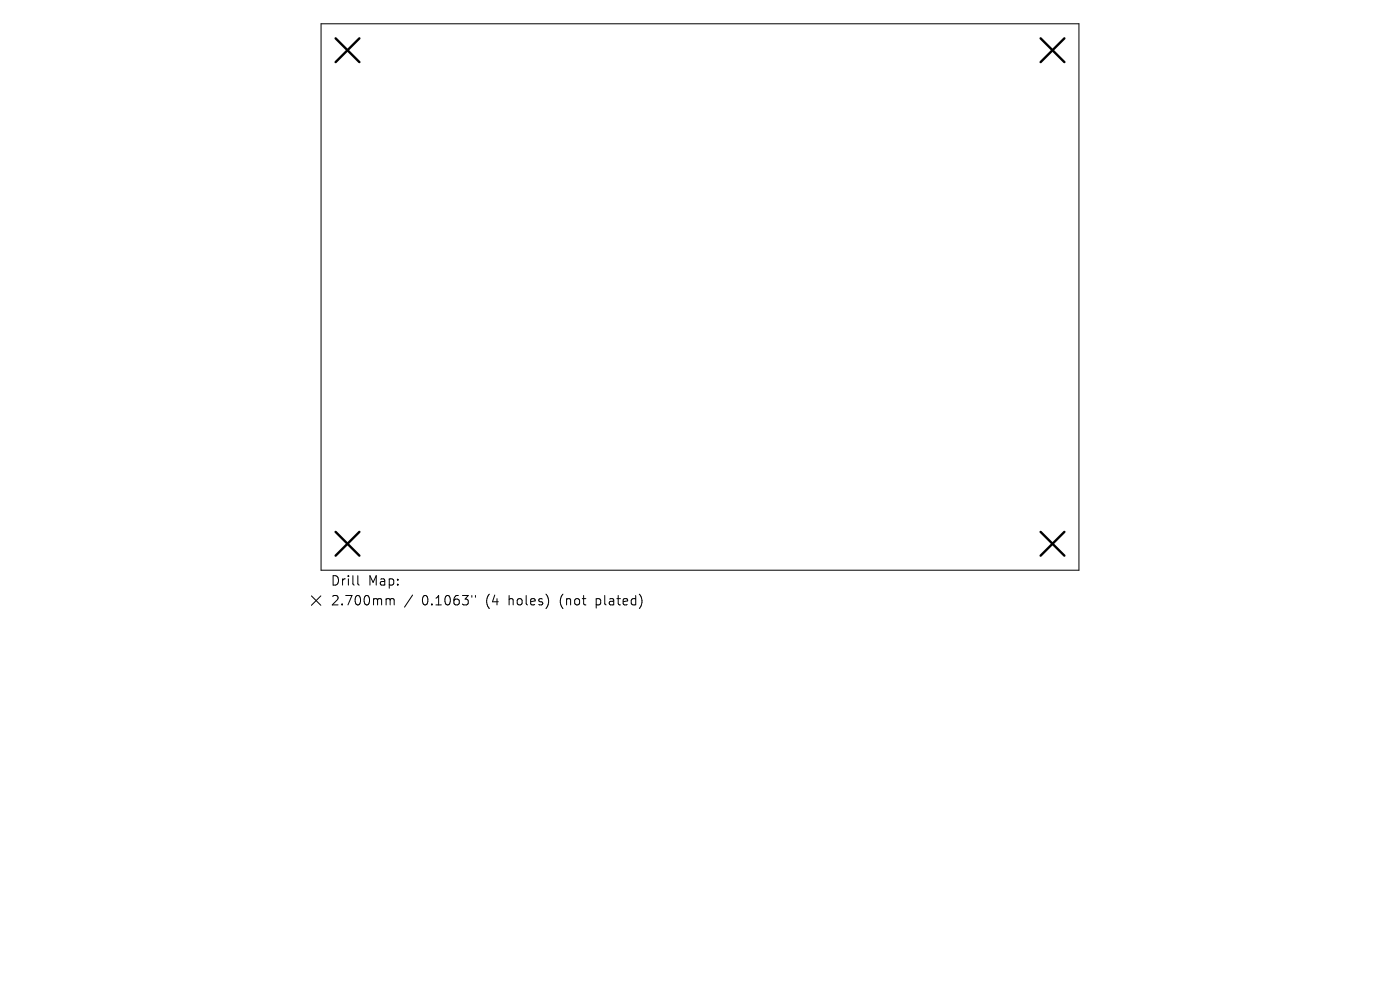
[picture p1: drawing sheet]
<svg xmlns="http://www.w3.org/2000/svg" width="297mm" height="210mm" viewBox="0 0 297 210" stroke-linecap="round" stroke-linejoin="round" font-family="sans-serif">
<defs><g id="words">
<g font-size="2.8">
<text x="70.1" y="124.5">Drill</text>
<text x="78.1" y="124.5">Map:</text>
<text x="70.1" y="128.7">2.700mm</text>
<text x="89.5" y="128.7">0.1063&quot;</text>
<text x="103.2" y="128.7">(4</text>
<text x="108.2" y="128.7">holes)</text>
<text x="119.3" y="128.7">(not</text>
<text x="127.1" y="128.7">plated)</text>
</g>
</g></defs>
<path d="M68.1 5h160.8v116h-160.8zM66.1 126.4l2 2M68.1 126.4l-2 2M75.9 122.1v1.7l.3 .3M82.2 127h.3l.3 .3M82.8 127.3l.3-.3 .4 .1 .1 1.2M82.8 127.3v1M87.5 126.2l-1.7 2.6M100.1 126.3v.4M100.9 126.3v.4" fill="none" stroke="#000" stroke-width=".21"/>
<path d="M71.2 8.1l5 5.1M76.2 8.1l-5 5.1M220.8 8.1l5 5.1M225.8 8.1l-5 5.1M71.2 112.8l5 5.1M76.2 112.8l-5 5.1M220.8 112.8l5 5.1M225.8 112.8l-5 5.1" fill="none" stroke="#000" stroke-width=".5"/>
<use href="#words"/>
</svg>
